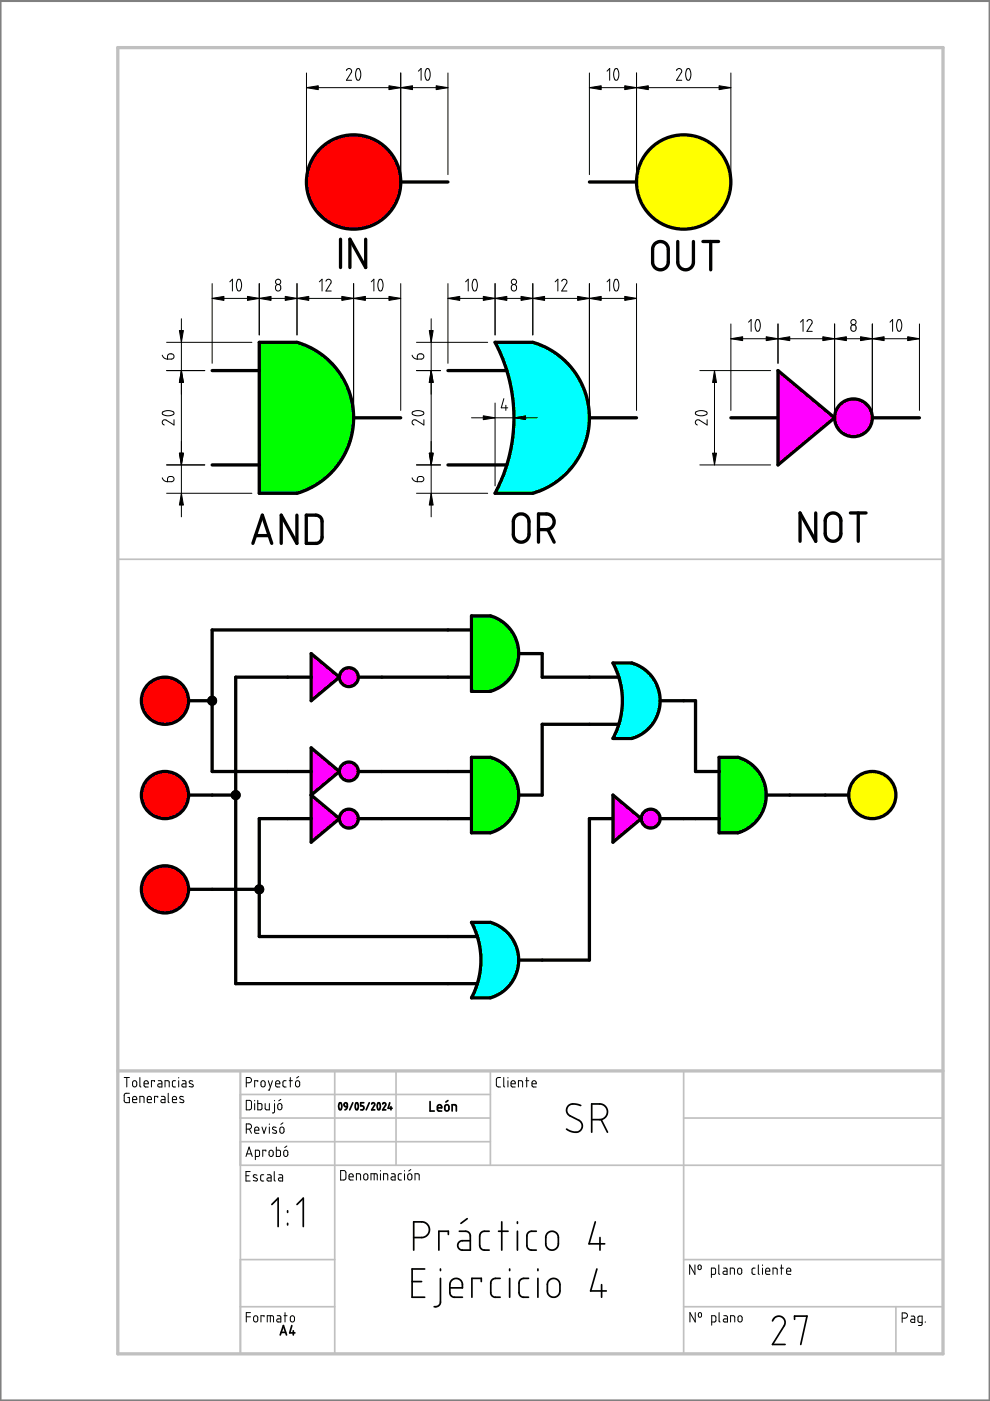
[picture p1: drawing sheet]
<svg xmlns="http://www.w3.org/2000/svg" width="210mm" height="297mm" viewBox="0 0 210 297" stroke-linecap="round" stroke-linejoin="round" font-family="sans-serif">
<path d="M55 72.6h8l2.1 .7 2.3 1.3 2.5 2 2 2.3 1.5 2.6 1.1 3.2 .5 3.4-.2 2.9-.9 3.4-1.3 2.7-1.8 2.5-2.3 2.1-2.2 1.5-3.3 1.4h-8z" fill-rule="evenodd" fill="#0f0"/>
<path d="M176.9 88.6a4 4 0 0 1 8 0 4 4 0 0 1-8 0zM165 78.6v20l12-10z" fill-rule="evenodd" fill="#f0f"/>
<path d="M105 72.6h8l2.1 .8 2.1 1.1 2.5 1.9 2.1 2.4 1.6 2.7 1.1 3 .4 3.2-.1 3.3-.7 2.9-1.4 3.1-1.7 2.4-2.4 2.3-2.5 1.6-3.1 1.3h-8l1.6-3.5 1.3-4 .8-4 .3-3.7-.2-4.7-.8-4.1-1.1-3.7z" fill-rule="evenodd" fill="#0ff"/>
<circle cx="144.9" cy="38.6" r="10" fill="#ff0"/>
<circle cx="75" cy="38.6" r="10" fill="#f00"/>
<g fill="none" stroke="#000" stroke-width=".36">
<path d="M91.2 233.6v2h.9M92.8 234.9h.8l-.1-.6-.6 .1-.1 .9 .2 .2 .6 .1M94.4 234.4l.2-.2 .5 .2 .1 .8-.2 .3-.3 .1-.3-.2zM95 233.3l-.5 .4M95.9 235.6v-1.4l.8 .2 .1 1.2M123.1 234.4l-1.1-.3h-1l-.6 .5-.3 .9 .5 .9 2.6 1.5 .3 .7-.2 .8-.3 .4-.7 .3-1.1-.2-1.1-.5M125.5 237.4h1.8l.9-.4 .5-.6 .1-.6-.1-.6-.3-.5-1-.6h-1.9v6M127.4 237.4l1.4 2.7M57.6 255.4l1.4-1.4v6.1M61 256.7v.3M61 259.4v.3M63 255.4l1.3-1.4v6.1"/>
<path d="M59.4 283l.7-1.9 .6 1.9M59.6 282.5h1M61.9 281.1l-.5 1.5h1.1M62.2 282.2v.8"/>
</g>
<g fill="none" stroke="#000" stroke-width=".21">
<path d="M26.3 228.5h1.1M26.9 228.5v2M27.4 231.8h-.8l-.3 .3v1.3l.3 .4h.8v-1.1h-.3M28.1 233.1h.9l-.2-.6h-.3l-.3 .1-.1 .9 .2 .3h.7M28.2 229.3l.5-.2 .3 .3v.7l-.3 .3h-.3l-.3-.2zM29.7 228.5v1.8l.2 .2M29.7 233.8v-1.3l.8 .1v1.2M30.5 229.8h.9l-.2-.6-.3-.1-.3 .2-.1 .9 .3 .2 .6 .1M31.2 233.1h.9l-.2-.6h-.3l-.3 .1-.1 .9 .2 .3h.7M32.8 229.3v-.2h-.7v1.4M33.4 232.7v-.2h-.6v1.3M33.5 229.1h.6l.2 .3v1.1h-.6a.34 .34 0 0 1-.3-.4 .34 .34 0 0 1 .4-.3h.5"/>
<path d="M34.2 232.5h.5l.3 .2v1.1h-.7a.32 .32 0 0 1-.2-.4 .32 .32 0 0 1 .3-.3h.6M35 230.5v-1.4l.8 .2 .1 1.2M35.7 231.8v1.8l.2 .2M36.6 233.1h.8l-.1-.6h-.4l-.3 .1v.9l.1 .3h.7M37.2 229.1h-.4l-.2 .3v.9l.6 .2M37.9 228.5v.1M37.9 229.1v1.4M38.7 229.1h.5l.2 .3v1.1l-.6-.1a.34 .34 0 0 1-.3-.3 .34 .34 0 0 1 .4-.3h.5M38.9 232.6l-.3-.1a.3 .3 0 0 0-.4 .1 .3 .3 0 0 0 0 .4l.6 .3a.37 .37 0 0 1 0 .5 .37 .37 0 0 1-.5-.1h-.2M40.9 229.2h-.3a.31 .31 0 0 0-.4 0 .31 .31 0 0 0 .1 .5l.5 .2a.35 .35 0 0 1 0 .6 .35 .35 0 0 1-.5-.1l-.2-.1M52.2 229.6h.6l.4-.2 .1-.5-.2-.3-.9-.1v2M52.2 233.3h.8l.3 .3v1.3l-.3 .4h-.8z"/>
<path d="M52.2 239.4l.9-.2 .2-.2-.1-.6-.3-.1h-.7v2M52.9 239.4l.4 .9M54 239.6h.9l-.2-.5-.3-.1-.3 .1-.1 .9 .2 .3h.7M54 233.3v.1M54 234v1.3M54.7 233.3v2h.7l.1-.2v-.9l-.2-.2h-.6M54.7 229.3v-.2h-.7v1.4M55.4 229.3l.3-.2 .4 .2 .1 .8-.2 .3-.6-.1zM55.5 239l.5 1.3 .4-1.3M56.2 234v1.1l.3 .2h.6v-1.3M56.9 229.1l.4 1.4M57.1 238.3v.1"/>
<path d="M57.1 239v1.3M57.8 229.1l-.7 2h-.2M58.2 234v1.7l-.4 .3M58.2 233.3v.1M58.4 229.8h.9l-.1-.6-.4-.1-.3 .2-.1 .9 .3 .2 .6 .1M58.5 239.1l-.3-.1a.29 .29 0 0 0-.4 .1 .29 .29 0 0 0 .1 .4l.6 .3a.34 .34 0 0 1 0 .5 .34 .34 0 0 1-.5-.1h-.2M58.9 234.2l.3-.2 .5 .2 .1 .7-.3 .4-.5-.2zM59.4 239.1l.4-.1 .4 .3v.7l-.3 .3h-.3l-.2-.3zM59.5 233.1l-.4 .3M60 238.1l-.5 .3M60.7 229.1h-.5l-.2 .3v.9l.7 .2M61.3 229.1h.7"/>
<path d="M61.6 228.5v2M62.8 229.3l.4-.2 .3 .3v.7l-.2 .3h-.4l-.2-.3zM63.3 228.2l-.4 .4M106.1 228.5h-.6l-.3 .3 .1 1.5 .2 .1 .6 .1M106.8 228.5v1.8l.2 .2M107.7 228.5v.1M107.7 229.1v1.4M108.4 229.8h.8l-.2-.6-.3-.1-.3 .2v.9l.2 .2 .6 .1M109.9 230.5v-1.4h.7l.2 .2v1.2M111.5 229.1h.6M111.7 228.5v2M112.8 229.8h.9l-.2-.6-.4-.1-.2 .2-.1 .9 .2 .2 .7 .1"/>
<path d="M52.2 245.2l.6-2 .7 2M52.2 249.3h.6M52.3 244.6h1M53 248.4h-.8v2h.8M54.1 245.2h.7l.2-.2v-.9l-.1-.2h-.8v2M54.5 249.2l-.4-.1a.28 .28 0 0 0-.4 .1 .28 .28 0 0 0 .2 .4l.5 .3a.37 .37 0 0 1 0 .5 .37 .37 0 0 1-.5-.1h-.2M55.9 249.1h-.4l-.2 .2v.9l.2 .2h.4M56.4 244.1v-.2h-.7v1.3M56.7 249.1h.5l.3 .3v1h-.6a.33 .33 0 0 1-.3-.4 .33 .33 0 0 1 .3-.3h.6M57.1 244l.5-.1 .3 .3v.7l-.3 .3-.4-.1-.2-.2zM58.1 248.4v1.8l.3 .2M58.6 243.2v2l.8-.1 .1-.2-.1-.9-.2-.1h-.6"/>
<path d="M59.1 249.1h.6l.2 .2v1.1h-.7a.34 .34 0 0 1-.2-.4 .34 .34 0 0 1 .4-.3h.5M60.2 244l.4-.1 .4 .3v.7l-.3 .3-.4-.1-.1-.2zM60.8 243l-.4 .3M72.2 248.2h.8l.3 .3v1.3l-.3 .4h-.8zM74 249.5h.9l-.2-.5-.4-.1-.2 .1-.1 .9 .2 .3h.7M75.6 250.2v-1.3h.6l.2 .1 .1 1.2M77.2 249l.2-.1 .5 .1 .1 .8-.2 .3-.4 .1-.3-.3zM78.7 250.2v-1.3h1.2l.1 1.3M79.3 248.9v1.3M80.7 248.2v.1M80.7 248.9v1.3M81.3 250.2v-1.3l.8 .1 .1 1.2"/>
<path d="M83 248.9h.5l.3 .2v1.1h-.7a.34 .34 0 0 1-.2-.4 .34 .34 0 0 1 .3-.3h.6M85.1 248.9h-.4l-.3 .3 .1 .8 .6 .2M85.8 248.2v.1M85.8 248.9v1.3M86.5 249l.5-.1 .3 .2v.7l-.3 .4h-.3l-.2-.3zM87.1 248l-.4 .3M88 250.2v-1.3l.8 .1 .1 1.2M52.2 279.2h.9M53.1 278.3h-.9v2M53.9 279.1l.3-.1 .5 .3v.7l-.3 .2-.3 .1-.3-.2zM56 279.2v-.2h-.7v1.3M57.3 279v1.3"/>
<path d="M58.8 279h.5l.2 .2v1.1h-.5a.33 .33 0 0 1-.3-.3 .33 .33 0 0 1 .3-.4h.5M60.2 279h.7M60.4 278.3v2M61.6 279.1l.4-.1 .4 .3v.6l-.2 .3-.3 .1-.3-.2zM147.3 268.2v2l-1.1-2v2M147.4 278.3v2l-1.1-2v2M148.1 268.3a.34 .34 0 0 1 .3-.1 .34 .34 0 0 1 .3 .3v.4a.34 .34 0 0 1-.4 .3 .34 .34 0 0 1-.3-.3zM148.1 278.4a.35 .35 0 0 1 .4-.1 .35 .35 0 0 1 .2 .3v.5a.34 .34 0 0 1-.4 .2 .34 .34 0 0 1-.2-.3zM150.8 270.2h.6l.3-.2v-.9l-.1-.2h-.8v1.9M152.4 268.2v1.8l.2 .2M152.5 278.3v1.8l.2 .2M153.4 268.9h.6l.2 .2v1.1h-.6a.34 .34 0 0 1-.3-.4 .34 .34 0 0 1 .3-.3h.6"/>
<path d="M153.5 279h.5l.2 .3v1h-.5a.33 .33 0 0 1-.3-.3 .33 .33 0 0 1 .3-.4h.5M154.8 270.2v-1.3l.9 .1v1.2M156.5 269l.4-.1 .4 .3v.7l-.3 .3-.4-.1-.2-.2zM156.5 279.1l.4-.1 .4 .3 .1 .6-.3 .3-.3 .1-.3-.2zM160.1 268.9h-.4l-.3 .2 .1 .9 .6 .2M160.8 268.2v1.8l.2 .2M161.7 268.2v.1M161.7 268.9v1.3M162.3 269.5h.9l-.1-.5-.4-.1-.2 .1-.2 .9 .3 .3h.6M163.9 270.2v-1.3l.8 .1 .1 1.2M165.4 268.9h.7M165.7 268.2v2"/>
<path d="M166.8 269.5h.9l-.2-.5-.4-.1-.2 .1-.1 .9 .2 .3h.7M191.3 279.5h.6l.4-.2 .1-.4-.2-.4-.9-.1v2M193.2 279h.5l.3 .3v1.1h-.6a.34 .34 0 0 1-.3-.4 .34 .34 0 0 1 .3-.3h.6M56.7 280.3v-1.3h1l.3 .1v1.2M150.9 280.3l.8-.1 .1-1-.2-.2h-.7v2M154.9 280.3v-1.3h.6l.2 .1 .1 1.2M195.5 280.4h-.6l-.2-.2-.1-.9 .2-.2 .7-.1v1.8l-.2 .2h-.6M196.2 280.2v.2"/>
</g>
<g fill="none" stroke="#000" stroke-width=".7">
<path d="M85 38.6h10M125 38.6h10M95 78.6h12.5M105 72.6h8l2.1 .8 2.1 1.1 2.5 1.9 2.1 2.4 1.6 2.7 1.1 3 .4 3.2-.1 3.3-.7 2.9-1.4 3.1-1.7 2.4-2.4 2.3-2.5 1.6-3.1 1.3h-8l1.6-3.6 1.2-3.5 .8-3.9 .4-4.2-.2-4.7-.8-4.2-1.1-3.6zM165 78.6l12 10-12 10zM95 98.6h12.5M125 88.6h10M155 88.6h10M185 88.6h9.9M109.2 109.5l.8-.5h.9l.8 .4 .4 .8v3.4l-.3 .7-.8 .6-.7 .1-.6-.3-.4-.3-.4-.6-.1-3.4zM114.2 112.3h1.9l1-.6 .4-.7v-.6l-.2-.6-.4-.4-.8-.4h-1.9v6M116.1 112.2l1.4 2.8"/>
<path d="M173 108.8v6l-3.4-6v6M175.4 109.3l.6-.4 .9-.1 .8 .4 .5 .7 .1 3.5-.4 .8-.8 .5-.5 .1-.7-.2-.5-.4-.4-.6v-3.4zM180.3 108.8h3.3M182 108.8v6"/>
<circle cx="75" cy="38.6" r="10"/>
<circle cx="145" cy="38.6" r="10"/>
<circle cx="181" cy="88.6" r="4"/>
</g>
<circle cx="35" cy="168.6" r="5" fill="#f00"/>
<g fill="none" stroke="#000" stroke-width=".7">
<path d="M40 168.6h5"/>
<circle cx="35" cy="168.6" r="5"/>
</g>
<circle cx="35" cy="148.6" r="5" fill="#f00"/>
<g fill="none" stroke="#000" stroke-width=".7">
<path d="M40 148.6h5"/>
<circle cx="35" cy="148.6" r="5"/>
</g>
<circle cx="35" cy="188.6" r="5" fill="#f00"/>
<g fill="none" stroke="#000" stroke-width=".7">
<path d="M40 188.6h5"/>
<circle cx="35" cy="188.6" r="5"/>
</g>
<path d="M100 130.6h4l2.3 1.1 1.1 .8 1 1.2 .8 1.4 .5 1.3 .3 1.7-.1 1.4-.3 1.4-.6 1.6-.8 1.2-1.3 1.3-1.4 1-1.5 .6h-4z" fill-rule="evenodd" fill="#0f0"/>
<path d="M95 133.6h5M100 130.6h4l1.9 .8 1.2 .9 1.1 1.1 .8 1.2 .7 1.8 .2 1.4v1.7l-.3 1.5-.5 1.3-.9 1.5-1.4 1.3-1.2 .8-1.6 .7h-4zM110 138.6h5M95 143.6h5" fill="none" stroke="#000" stroke-width=".7"/>
<path d="M100 160.6h4l2.3 1 1.1 .9 1 1.2 .8 1.4 .5 1.3 .3 1.7-.1 1.4-.3 1.4-.6 1.6-.9 1.3-1.2 1.2-1.4 1-1.5 .6h-4z" fill-rule="evenodd" fill="#0f0"/>
<path d="M95 163.6h5M95 173.6h5M100 160.6h4l2 .9 1.4 1 .9 1.1 .9 1.4 .5 1.5 .3 1.6-.1 1.4-.3 1.5-.6 1.5-.9 1.4-1.2 1.1-1.3 .9-1.6 .7h-4zM110 168.6h5" fill="none" stroke="#000" stroke-width=".7"/>
<path d="M100 195.6h4l2.3 1.1 1.3 1 .9 1.1 .8 1.4 .4 1.4 .3 1.5-.1 1.7-.5 1.7-.5 1.2-.9 1.3-1.2 1.1-1.4 .9-1.3 .5-4.1 .1 1.3-3.3 .5-2.2 .2-1.8-.1-2.4-.4-2.3-.7-2.2z" fill-rule="evenodd" fill="#0ff"/>
<path d="M95 198.6h6.2M100 195.6h4l2.3 1.1 1.3 1 .9 1.1 .8 1.4 .4 1.4 .3 1.5-.1 1.7-.5 1.7-.5 1.2-.9 1.3-1.2 1.1-1.4 .9-1.3 .5-4.1 .1 .8-1.9 .6-1.6 .4-1.9 .2-1.9-.1-2.1-.3-2.4-.7-2.2zM95 208.6h6.2M110 203.6h5" fill="none" stroke="#000" stroke-width=".7"/>
<path d="M72 143.6a2 2 0 0 1 4 0 2 2 0 0 1-4 0zM66 138.6v10l6-5z" fill-rule="evenodd" fill="#f0f"/>
<g fill="none" stroke="#000" stroke-width=".7">
<path d="M66 138.6l6 5-6 5zM61 143.6h5M76 143.6h5"/>
<circle cx="74" cy="143.6" r="2"/>
</g>
<path d="M72 163.6a2 2 0 0 1 4 0 2 2 0 0 1-4 0zM66 158.6v10l6-5z" fill-rule="evenodd" fill="#f0f"/>
<g fill="none" stroke="#000" stroke-width=".7">
<path d="M66 158.6l6 5-6 5zM61 163.6h5M76 163.6h5"/>
<circle cx="74" cy="163.6" r="2"/>
</g>
<path d="M72 173.5a2 2 0 0 1 4 0 2 2 0 0 1-4 0zM66 168.6v10l6-5z" fill-rule="evenodd" fill="#f0f"/>
<g fill="none" stroke="#000" stroke-width=".7">
<path d="M61 173.6h5M66 168.6l6 5-6 5zM76 173.6h5"/>
<circle cx="74" cy="173.6" r="2"/>
</g>
<path d="M130 140.6h4l2.2 1 1.2 1 1.1 1.2 .7 1.3 .5 1.5 .3 1.5-.1 1.5-.3 1.4-.7 1.6-.7 1.1-1.3 1.3-1.5 1-1.3 .5-4.1 .1 1.3-3.3 .5-2.4 .2-1.5-.1-2.2-.4-2.5-.6-2z" fill-rule="evenodd" fill="#0ff"/>
<path d="M125 153.6h6.2M125 143.6h6.2M130 140.6h4l2.2 1 1.2 1 1.1 1.2 .7 1.3 .5 1.5 .3 1.5-.1 1.5-.3 1.4-.7 1.6-.7 1.1-1.3 1.3-1.5 1-1.3 .5-4.1 .1 1.3-3.4 .5-2.1 .2-1.7-.1-2.5-.3-2.1-.8-2.4zM140 148.6h4.9" fill="none" stroke="#000" stroke-width=".7"/>
<path d="M135.9 173.5a2 2 0 0 1 4 0 2 2 0 0 1-4 0zM130 168.6v10l6-5z" fill-rule="evenodd" fill="#f0f"/>
<g fill="none" stroke="#000" stroke-width=".7">
<path d="M125 173.6h5M130 168.6l6 5-6 5zM140 173.6h4.9"/>
<circle cx="138" cy="173.6" r="2"/>
</g>
<path d="M152.5 160.6h4l2.3 1 1.1 .9 1 1.2 .8 1.4 .5 1.5 .3 1.5-.1 1.7-.4 1.5-.8 1.6-.8 1.1-1.1 1.1-1.4 .9-1.4 .6h-4z" fill-rule="evenodd" fill="#0f0"/>
<path d="M147.5 163.6h5M147.5 173.6h5M152.5 160.6h4l2 .9 1.1 .8 1.2 1.3 .9 1.4 .5 1.6 .3 1.5-.1 1.6-.4 1.7-.6 1.3-.9 1.3-1.1 1-1.4 .9-1.5 .7h-4zM162.5 168.6h4.9" fill="none" stroke="#000" stroke-width=".7"/>
<circle cx="184.9" cy="168.6" r="5" fill="#ff0"/>
<g fill="none" stroke="#000" stroke-width=".7">
<path d="M72.2 50.7v6M77.5 50.7v6l-3.3-6v6M138.7 51.8l.7-.5 .9-.1 .8 .4 .5 .8 .1 3.5-.4 .7-.7 .5-.6 .1-.7-.2-.5-.3-.3-.5-.1-3.5zM143.7 51.2v4.8l.6 .8 1 .4 1.1-.4 .5-.7 .1-4.9M149 51.2h3.4M150.7 51.2v6M45 78.6h10M55 72.6h8l2.1 .8 2.1 1.1 2.9 2.3 1.9 2.2 1.7 3.1 .9 2.8 .4 3.2-.2 3-.9 3.3-1.4 3-2 2.5-1.9 1.8-2.4 1.6-3.2 1.3h-8zM45 98.6h10M75 88.6h10M53.6 115.2l2-6 2 6M54.2 113.6h2.9"/>
<path d="M62.9 109.2v6l-3.3-6v6M64.9 109.2h2.3l.6 .3 .4 .5 .1 4-.3 .8-.6 .3-2.5 .1zM95 133.6h-50v30h16M115 138.6v5h10M61 143.6h-11v65h45M81 143.6h14M125 153.6h-10v15M144.9 148.6h2.6v15M45 168.6h5M61 173.6h-6v25h40M81 173.6h14M81 163.6h14"/>
<path d="M125 173.6v30h-10M144.9 173.6h2.6M167.4 168.6h12.6M45 188.6h10"/>
<circle cx="185" cy="168.6" r="5"/>
</g>
<path d="M45 148.5v.1M50 168.6h.1M54.9 188.6h.1M55 188.5v.1" fill="none" stroke="#000" stroke-width="2.1"/>
<g fill="none" stroke="#000" stroke-width=".36">
<path d="M72 233.9a.46 .46 0 0 1 .5 .6l-.1 .4a.32 .32 0 0 1-.3 .4 .32 .32 0 0 1-.3-.5zM73 233.9a.35 .35 0 0 1 .4-.1 .35 .35 0 0 1 .2 .3v.5h-.4l-.2-.3zM73.6 234.6l-.1 .5-.4 .2M74.8 233.8l-.7 1.5M75.5 233.8h.2l.2 .2v.9a.32 .32 0 0 1-.3 .4 .32 .32 0 0 1-.3-.5zM77.1 233.8h-.6v.7h.4l.2 .2-.1 .5-.5 .1M78.3 233.8l-.7 1.5M78.8 234.1a.34 .34 0 0 1 .5-.3 .34 .34 0 0 1 .1 .5l-.6 1h.7M80.1 233.9a.46 .46 0 0 1 .5 .6v.4a.31 .31 0 0 1-.3 .4 .31 .31 0 0 1-.3-.4zM81.1 234.1a.35 .35 0 0 1 .5-.3 .35 .35 0 0 1 .2 .5l-.7 1h.7M82.6 233.8l-.3 1.2h.8M82.9 234.6v.7"/>
<path d="M99.1 258.4l-1.4 1M106.4 259.1v5.9M109.7 259.1v.3M126.2 259.1l-1.3 4.6h3.3M87.4 271.7h2M87.7 262.4h1.9l.9-.4 .4-.6 .2-.6-.1-.7-.3-.4-.5-.5-.6-.1h-1.9v5.9M90 269h-2.6v6h2.6M93.4 271v5.3l-.5 .6-.8 .2M93.4 269v.4M95.1 261.7v-.7h-2.1v4M95.4 273h2.6v-1l-.5-.7-1-.2-.9 .6-.2 .6v1.8l.1 .5 .6 .4h1.9M97.4 261l1.5 .1 .7 .5 .1 .3v3.1h-1.8l-.6-.2-.3-.9 .4-.6 .5-.2h1.8"/>
<path d="M102 271.7v-.7h-1.9v4M103.7 261l-1.4 .1-.3 .3-.3 .6v2.1l.2 .5 .6 .4h1.2M105.7 261h2M106 271l-1.3 .1-.4 .3-.2 .5v2.3l.1 .4 .7 .4h1.1M108.1 269v.4M108.1 271v4M109.7 261v4M112.1 271l-1.5 .2-.4 .3-.2 .5v2.2l.2 .4 .7 .4h1.2M113.7 261l-1.3 .1-.5 .4-.2 .4v2.3l.2 .4 .4 .4h1.4M114 269v.4M114 271v4M116 261.6l.6-.5 .6-.1 .7 .4 .3 .3 .2 .6v1.7l-.2 .5-.5 .4-.5 .1h-.6l-.7-.6-.2-.5v-1.7z"/>
<path d="M116.4 271.5l.5-.4 .5-.1 .8 .3 .4 .4 .1 .7v1.6l-.3 .6-.5 .3-.9 .1-.8-.6-.1-.5v-1.7zM126.6 269l-1.4 4.7h3.3M127.2 262.4v2.6M127.6 272.4v2.6M168.5 279.7v-.7h2.6l-1.3 6.1M163.8 280.1l.5-.7 .7-.4 .8 .2 .5 .5 .2 .5-.2 .8-2.5 4.1h2.7"/>
</g>
<path d="M0 .1h210v297h-210z" fill="none" stroke="#808080" stroke-width=".7"/>
<path d="M25 10.1h174.9v276.9h-174.9zM25 227.1h174.9" fill="none" stroke="#c0c0c0" stroke-width=".7"/>
<g fill="none" stroke="#c0c0c0" stroke-width=".36">
<path d="M25 118.6h174.9M51 227.1v59.9M51 237h53M51 232.1h53M71 227.1v59.9M84 227.1v20M104 227.1v20M144.9 227.1v59.9M144.9 237h55M51 247.1h148.9M51 242.1h53M51 267.1h20"/>
<path d="M51 277.1h20M144.9 267.1h55M144.9 277.1h55M189.9 277.1v9.9"/>
</g>
<g fill="none" stroke="#000" stroke-width=".21">
<path d="M65 18.6h30M65 15.5v21.5M73.4 14.9l.6-.4 .5 .4v.5l-1.1 1.6h1.1M75.7 14.6h.5l.2 .5 .1 .9-.2 .8a.49 .49 0 0 1-.6 .1 .49 .49 0 0 1-.3-.6v-1zM85 15.5v21.5M88.7 15.1l.6-.6v2.5M90.4 14.7a.61 .61 0 0 1 .6 .1 .61 .61 0 0 1 .2 .7v.6l-.2 .7a.48 .48 0 0 1-.6 .1 .48 .48 0 0 1-.2-.6l-.1-.9zM95 15.5v21.5M125 18.6h30M125 15.5v21.5M128.7 15.1l.6-.6v2.5M130.4 14.6h.5l.3 .8-.1 1-.4 .6-.3-.1-.3-.8v-.8z"/>
<path d="M135 15.5v21.5M143.4 14.9l.2-.2 .4-.2 .4 .2 .1 .3-1.1 2h1.1M145.6 14.7h.1a.59 .59 0 0 1 .6 .1 .59 .59 0 0 1 .2 .6l-.2 1.3-.1 .2-.4 .1-.3-.3-.1-.8zM155 15.5v21.5M48.7 59.8l.6-.6v2.5M50.4 59.3a.66 .66 0 0 1 .8 .9l-.2 1.3a.5 .5 0 0 1-.6 .1 .5 .5 0 0 1-.2-.6l-.1-.8zM67.7 59.8l.6-.6v2.5M69.1 59.6l.5-.4 .6 .3v.5l-1.1 1.7h1.1M78.7 59.8l.6-.6v2.5M80.4 59.3a.66 .66 0 0 1 .8 .9v.7l-.2 .6a.48 .48 0 0 1-.6 .1 .48 .48 0 0 1-.2-.6l-.1-.8zM98.7 59.8l.6-.6v2.5M100.4 59.4v-.1a.66 .66 0 0 1 .8 .9l-.2 1.3-.5 .2-.3-.4-.1-.8z"/>
<path d="M117.7 59.8l.6-.6v2.5M119.1 59.6l.5-.4 .6 .3v.5l-1.1 1.7h1.1M128.7 59.8l.6-.6v2.5M130.4 59.3a.66 .66 0 0 1 .8 .9l-.2 1.2-.2 .3h-.3l-.3-.4-.1-.8zM34.4 75.3l.4 .6 .7 .2M35.3 78.6h8.1M35.3 72.6h18.1M35.6 75.2l.5-.2 .5 .1 .3 .3v.4l-.4 .3h-1zM38.5 67.6v42M45 63.3h40M45 60.1v16.9M55 60.1v10.9"/>
<path d="M58.6 60.5l.5-.2 .4 .3v.7l-.3 .4h-.4l-.3-.3-.1-.6zM63 60.1v10.9M75 60.1v26.9M85 60.1v26.9M87.4 75.3l.4 .6 .7 .2M88.3 78.6h5.1M88.3 72.6h15.1M88.6 75.3l.2-.2 .7-.1 .3 .3 .1 .4-.4 .4h-1zM91.4 67.6v42M95 60.1v16.9M95 63.3h40M105 60.1v10.9"/>
<path d="M108.6 60.5l.5-.2 .4 .3v.6l-.2 .4-.4 .1-.4-.2-.1-.8zM113 60.1v10.9M125 60.1v26.9M135 60.1v26.9M148.4 78.6h15M151.5 78.6v20M155 68.7v18.3M155 71.8h39.9M158.7 68.3l.6-.5v2.5M160.4 67.8h.3l.3 .1 .2 .7-.1 1.1-.4 .6-.3-.2-.3-.8v-.7zM165 68.7v8.3M169.7 68.3l.6-.5v2.5"/>
<path d="M171.1 68.2l.2-.4h.4l.4 .1 .1 .4-1.1 2h1.1M177 68.7v18.3M180.5 69l.5-.1 .4 .2 .1 .7-.2 .3-.4 .2-.4-.3-.1-.7zM185 68.7v18.3M188.7 68.3l.6-.5v2.5M190.4 67.8h.3l.2 .1 .3 .8-.1 1.1-.4 .5-.3-.2-.3-.8v-.8zM194.9 68.7v18.3M34.5 87.4l.9-.3 1.2 .1a.45 .45 0 0 1 .2 .6 .45 .45 0 0 1-.5 .3l-.9 .1-.6-.2-.3-.2zM35.3 98.6h8.1M36.9 89v1.1l-1.7-1.1h-.5l-.3 .6 .4 .5M87.5 87.3l.8-.2h.8l.6 .2a.51 .51 0 0 1 0 .6 .51 .51 0 0 1-.6 .2h-.9l-.6-.2a.35 .35 0 0 1-.1-.6zM88.3 98.6h5.1"/>
<path d="M89.9 89v1.1l-2-1.1-.5 .4 .1 .5 .3 .2M100 88.6h14M105 85.4v17.6M106.8 84.5l-.5 2h1.4M107.3 85.9v1.1M109 85.4v1.6M147.5 87.4l.9-.3 1.3 .2a.45 .45 0 0 1 .2 .6 .45 .45 0 0 1-.6 .2l-.8 .1-.6-.2-.5-.3zM148.4 98.6h15M149.9 89v1.1l-1.9-1.1-.3 .1-.3 .4 .1 .4 .3 .2M34.4 101.3l.4 .6 .7 .2M35.3 104.6h18.1M35.6 101.2l.3-.2 .7 .1 .3 .3-.1 .5-.4 .2h-.9z"/>
<path d="M87.4 101.3l.4 .6 .7 .2M88.3 104.6h15.1M88.6 101.2l.3-.2h.6l.3 .3 .1 .4-.4 .4h-1z"/>
<circle cx="59" cy="59.8" r=".56"/>
<circle cx="109" cy="59.8" r=".56"/>
<circle cx="181" cy="68.3" r=".55"/>
</g>
<g fill="#000" stroke="#000" stroke-width=".21">
<path d="M65 18.6l2.5-.4v.8zM82.5 18.2l2.5 .4-2.5 .4zM85 18.6l2.5-.4v.8zM92.5 18.2l2.5 .4-2.5 .4zM125 18.6l2.5-.4v.8zM135 18.6l2.5-.4v.8zM132.5 18.2l2.5 .4-2.5 .4zM152.5 18.2l2.5 .4-2.5 .4zM38.5 78.6l.4 2.5h-.9zM38 70.1h.9l-.4 2.5zM45 63.3l2.5-.5v.9zM52.5 62.8l2.5 .5-2.5 .4z"/>
<path d="M55 63.3l2.5-.5v.9zM60.5 62.8l2.5 .5-2.5 .4zM63 63.3l2.5-.5v.9zM72.5 62.8l2.5 .5-2.5 .4zM75 63.3l2.5-.5v.9zM82.5 62.8l2.5 .5-2.5 .4zM91.4 78.6l.4 2.5h-.8zM91 70.1h.8l-.4 2.5zM95 63.3l2.5-.5v.9zM102.5 62.8l2.5 .5-2.5 .4zM105 63.3l2.5-.5v.9zM110.5 62.8l2.5 .5-2.5 .4z"/>
<path d="M113 63.3l2.5-.5v.9zM122.5 62.8l2.5 .5-2.5 .4zM125 63.3l2.5-.5v.9zM132.5 62.8l2.5 .5-2.5 .4zM151.5 78.6l.4 2.5h-.8zM155 71.8l2.5-.4v.8zM162.5 71.4l2.5 .4-2.5 .4zM165 71.8l2.4-.4v.8zM174.5 71.4l2.5 .4-2.5 .4zM177 71.8l2.5-.4v.8zM182.5 71.4l2.5 .4-2.5 .4zM185 71.8l2.5-.4v.8z"/>
<path d="M192.4 71.4l2.5 .4-2.5 .4zM38 96.1h.9l-.4 2.5zM91 96.1h.8l-.4 2.5zM102.5 88.2l2.5 .4-2.5 .4zM109 88.6l2.5-.4v.8zM151.1 96.1h.8l-.4 2.5zM38.5 104.6l.4 2.5h-.9zM91.4 104.6l.4 2.5h-.8z"/>
</g>
</svg>
